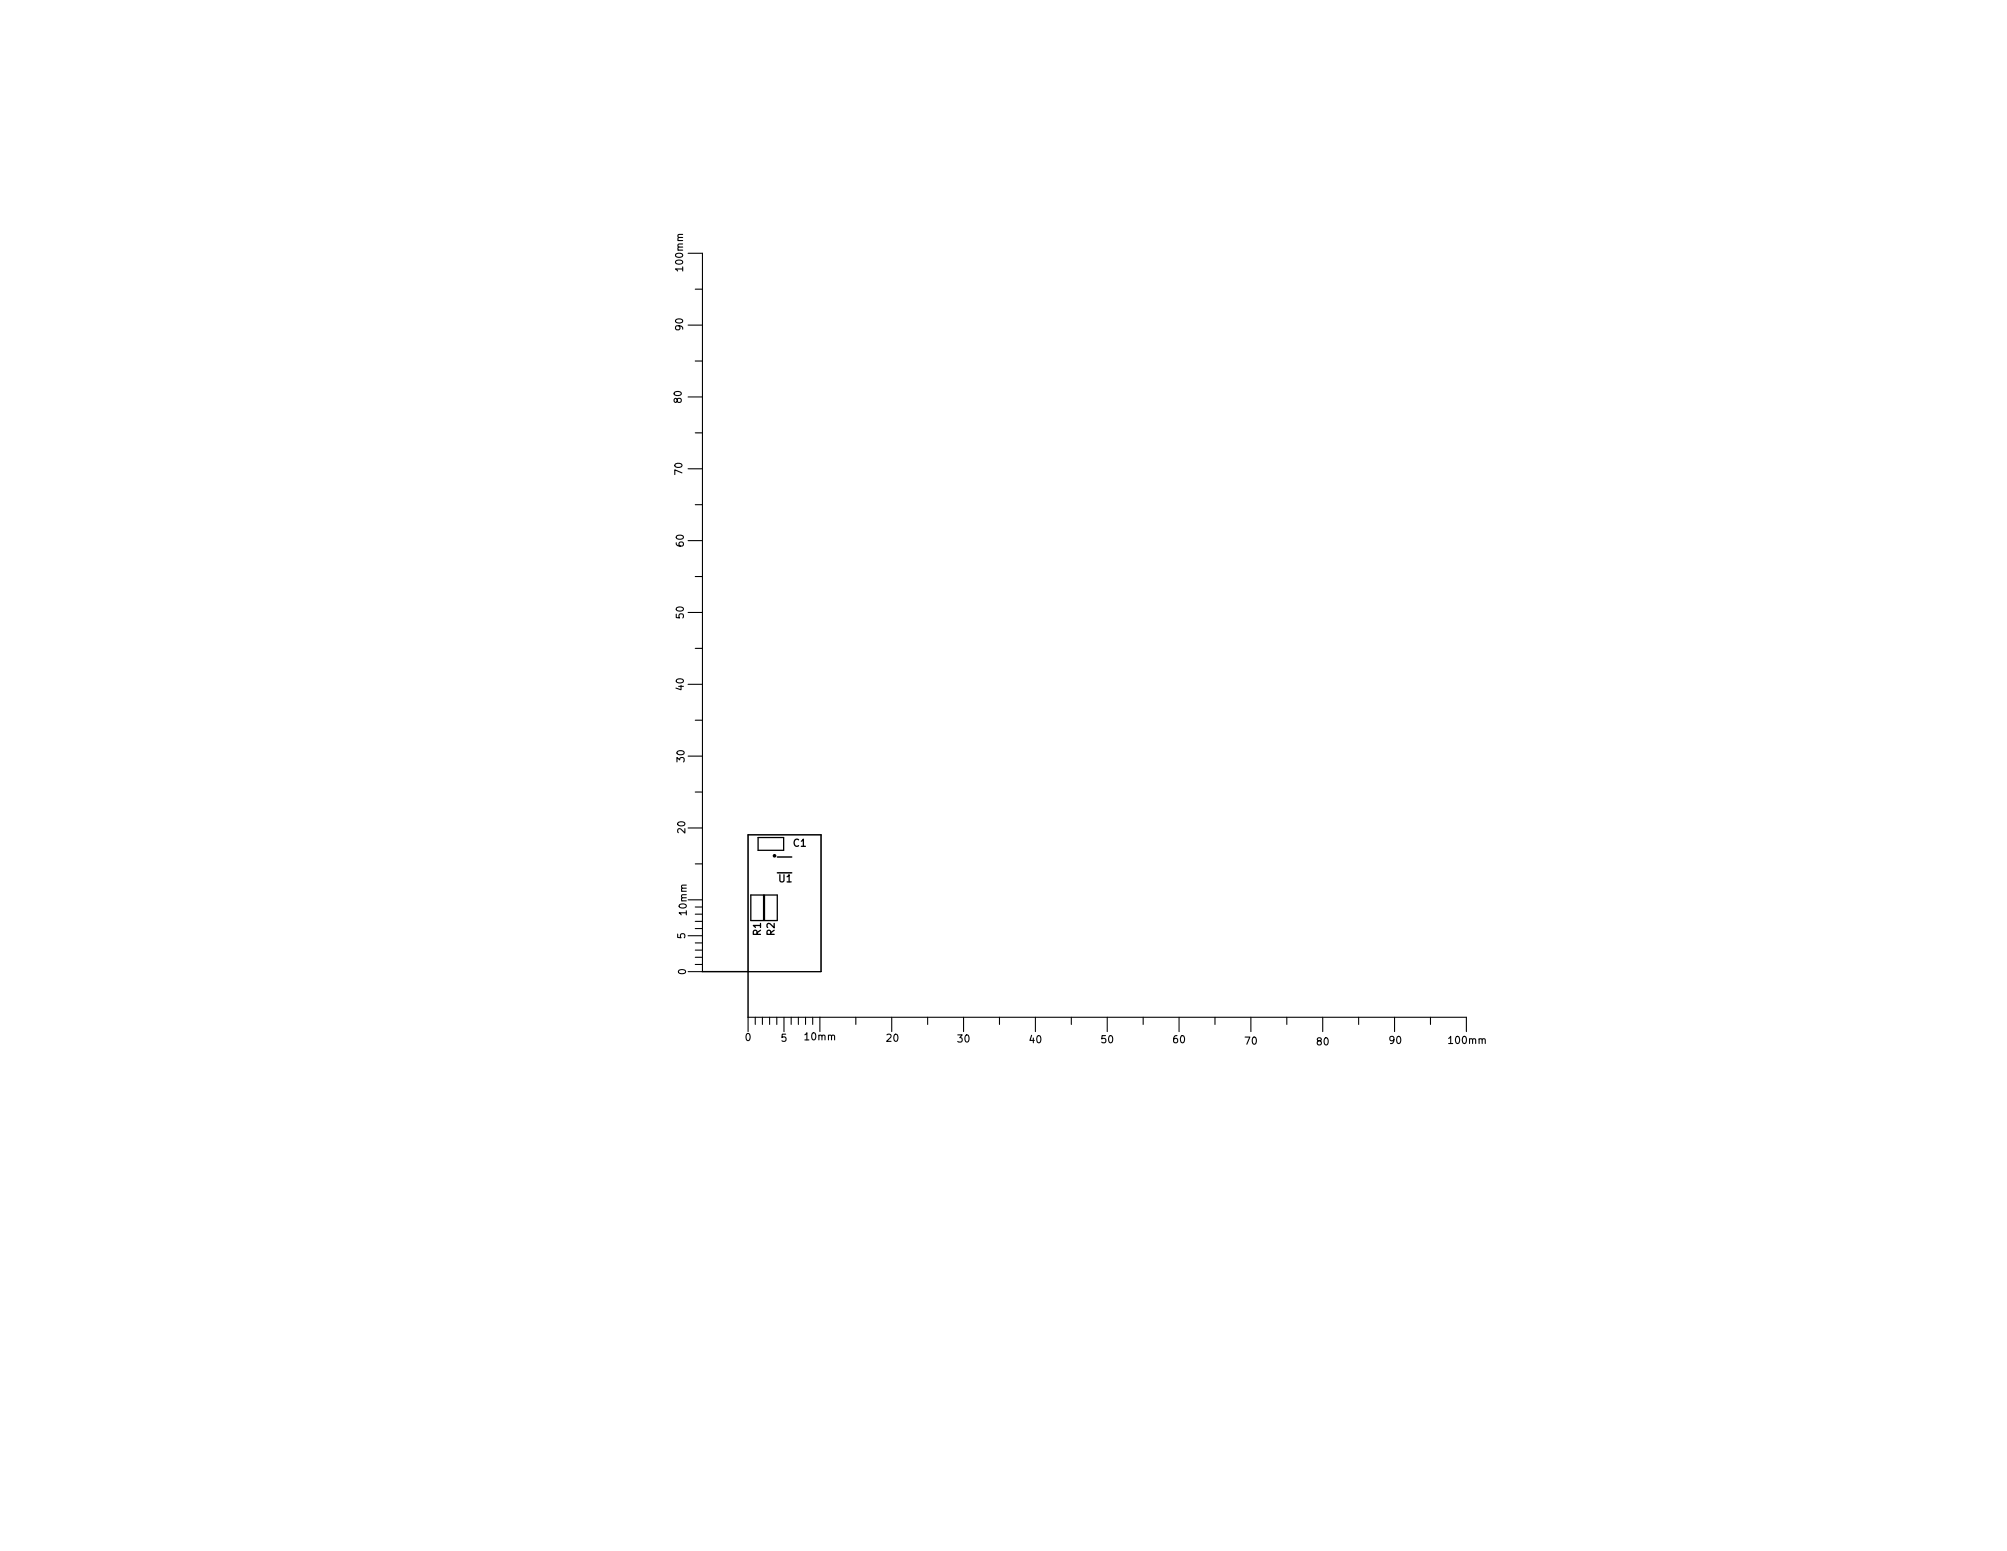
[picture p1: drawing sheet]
<svg xmlns="http://www.w3.org/2000/svg" width="279mm" height="216mm" viewBox="0 0 279 216" stroke-linecap="round" stroke-linejoin="round" font-family="sans-serif">
<defs><g id="words">
<g font-size="1.4">
<text x="95.1" y="37.6" transform="rotate(-90 95.1 37.6)">100mm</text>
<text x="95.1" y="45.9" transform="rotate(-90 95.1 45.9)">90</text>
<text x="94.9" y="56" transform="rotate(-90 94.9 56)">80</text>
<text x="95" y="66" transform="rotate(-90 95 66)">70</text>
<text x="95.2" y="76" transform="rotate(-90 95.2 76)">60</text>
<text x="95.2" y="86" transform="rotate(-90 95.2 86)">50</text>
<text x="95.2" y="96" transform="rotate(-90 95.2 96)">40</text>
<text x="95.3" y="106" transform="rotate(-90 95.3 106)">30</text>
<text x="95.4" y="115.9" transform="rotate(-90 95.4 115.9)">20</text>
<text x="110.4" y="117.9">C1</text>
<text x="108.3" y="122.8">U1</text>
<text x="95.4" y="130.6" transform="rotate(-90 95.4 130.6)">5</text>
<text x="95.6" y="127.3" transform="rotate(-90 95.6 127.3)">10mm</text>
<text x="105.9" y="130.3" transform="rotate(-90 105.9 130.3)">R1</text>
<text x="107.8" y="130.3" transform="rotate(-90 107.8 130.3)">R2</text>
<text x="95.5" y="135.6" transform="rotate(-90 95.5 135.6)">0</text>
<text x="103.8" y="144.9">0</text>
<text x="108.8" y="145">5</text>
<text x="112.1" y="144.8">10mm</text>
<text x="123.5" y="145">20</text>
<text x="133.4" y="145.1">30</text>
<text x="143.4" y="145.2">40</text>
<text x="153.4" y="145.2">50</text>
<text x="163.4" y="145.2">60</text>
<text x="173.4" y="145.4">70</text>
<text x="183.4" y="145.5">80</text>
<text x="193.5" y="145.3">90</text>
<text x="201.8" y="145.3">100mm</text>
</g>
</g></defs>
<g fill="none" stroke="#000" stroke-width=".15">
<path d="M95.8 35.3h2v100h-2M95.8 45.3h2M95.8 55.3h2M96.8 40.3h1M96.8 50.3h1M95.8 65.3h2M95.8 75.3h2M96.8 60.3h1M96.8 70.3h1M95.8 85.3h2M95.8 95.3h2M96.8 80.3h1"/>
<path d="M96.8 90.3h1M95.8 105.3h2M95.8 115.3h2M96.8 100.3h1M96.8 110.3h1M104.1 116.2h10.2v19.1h-10.2zM95.8 130.3h2M95.8 125.3h2M96.8 120.3h1M96.8 126.3h1M96.8 127.3h1M96.8 128.3h1"/>
<path d="M96.8 129.3h1M96.8 131.3h1M96.8 132.3h1M96.8 133.3h1M96.8 134.3h1M104.1 143.6v-2h100v2M105.1 141.6v1M106.1 141.6v1M107.1 141.6v1M108.1 141.6v1M109.1 141.6v2M110.1 141.6v1"/>
<path d="M111.1 141.6v1M112.1 141.6v1M113.1 141.6v1M114.1 141.6v2M119.1 141.6v1M124.1 141.6v2M129.1 141.6v1M134.1 141.6v2M139.1 141.6v1M144.1 141.6v2M149.1 141.6v1M154.1 141.6v2"/>
<path d="M159.1 141.6v1M164.1 141.6v2M169.1 141.6v1M174.1 141.6v2M179.1 141.6v1M184.1 141.6v2M189.1 141.6v1M194.1 141.6v2M199.1 141.6v1"/>
</g>
<path d="M108.2 119.3h2M97.8 135.3h6.3v6.3" fill="none" stroke="#000" stroke-width=".2"/>
<circle cx="107.8" cy="119.1" r=".13" fill="none" stroke="#000" stroke-width=".25"/>
<path d="M105.5 116.6h3.6v1.8h-3.6zM104.5 124.6h1.8v3.5h-1.8zM106.4 128.1v-3.5h1.8v3.5" fill="none" stroke="#000" stroke-width=".18"/>
<use href="#words"/>
</svg>
